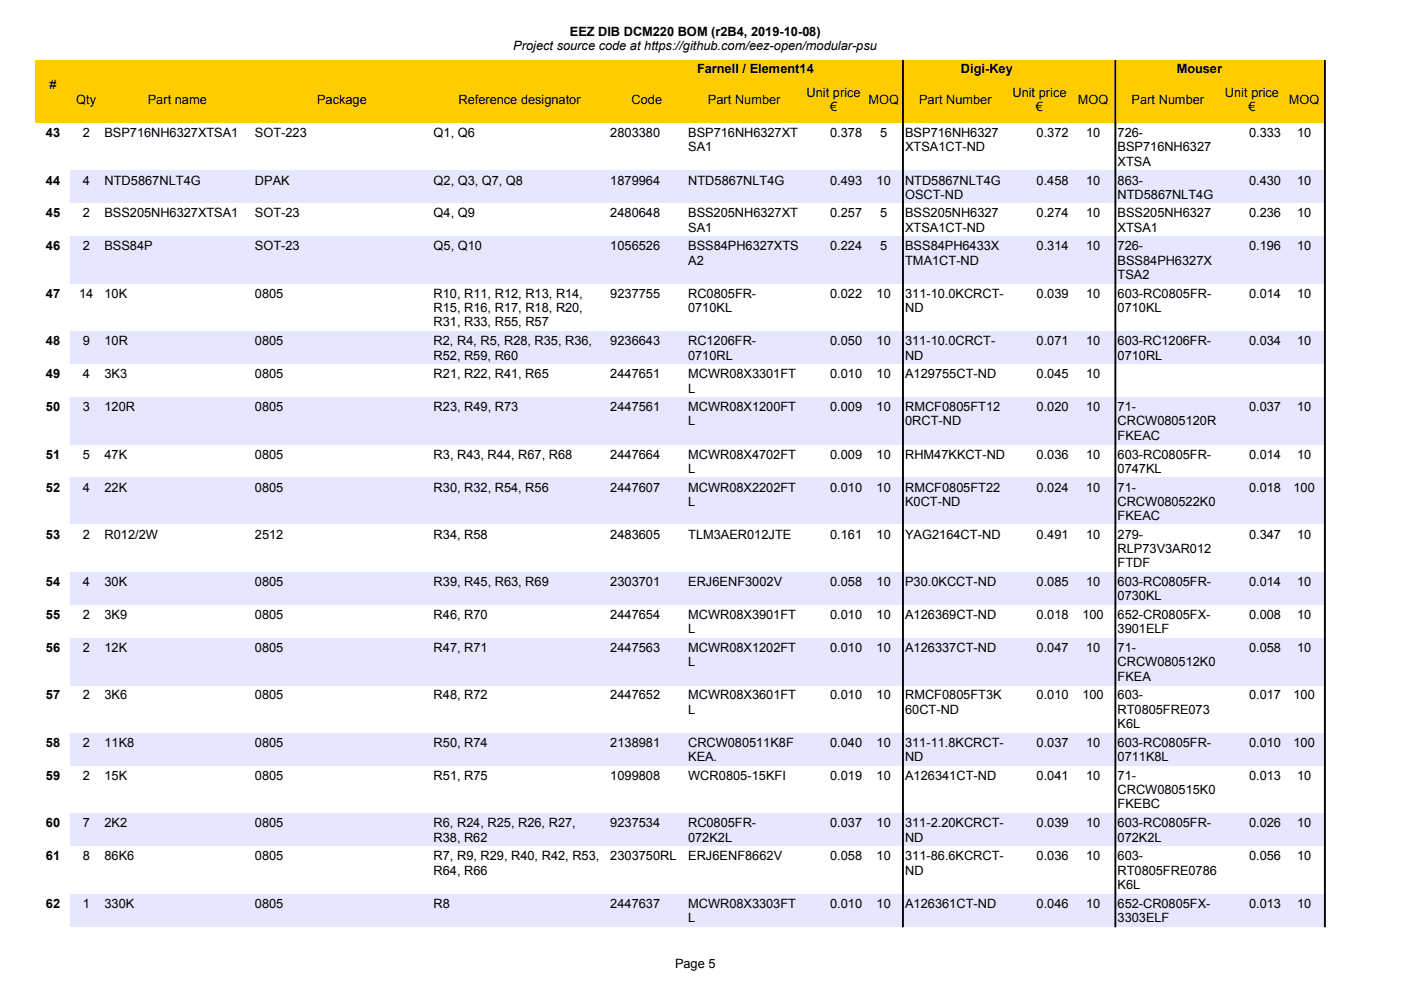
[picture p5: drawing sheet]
<svg xmlns="http://www.w3.org/2000/svg" width="297mm" height="210mm" viewBox="0 0 297 210" stroke-linecap="round" stroke-linejoin="round" font-family="sans-serif">
<defs><g id="words">
<g font-size="2.7">
<text x="108.8" y="10.6">Project source code at https://github.com/eez-open/modular-psu</text>
<text x="120.8" y="7.5">EEZ DIB DCM220 BOM (r2B4, 2019-10-08)</text>
<text x="147.8" y="15.4">Farnell / Element14</text>
<text x="203.7" y="15.4">Digi-Key</text>
<text x="249.5" y="15.4">Mouser</text>
<text x="10.5" y="18.9">#</text>
<text x="16.2" y="22">Qty</text>
<text x="31.3" y="22">Part name</text>
<text x="67.2" y="22">Package</text>
<text x="97.2" y="22">Reference designator</text>
<text x="133.9" y="22">Code</text>
<text x="150.1" y="22">Part Number</text>
<text x="171" y="20.5">Unit price</text>
<text x="176" y="23.5">€</text>
<text x="184.1" y="22">MOQ</text>
<text x="194.9" y="22">Part Number</text>
<text x="214.7" y="20.5">Unit price</text>
<text x="219.6" y="23.5">€</text>
<text x="228.5" y="22">MOQ</text>
<text x="239.9" y="22">Part Number</text>
<text x="259.7" y="20.5">Unit price</text>
<text x="264.7" y="23.5">€</text>
<text x="273.3" y="22">MOQ</text>
<text x="9.7" y="29">43</text>
<text x="17.5" y="29">2</text>
<text x="22.2" y="29">BSP716NH6327XTSA1</text>
<text x="54" y="29">SOT-223</text>
<text x="91.9" y="29">Q1, Q6</text>
<text x="129.4" y="29">2803380</text>
<text x="145.9" y="29">BSP716NH6327XT</text>
<text x="176" y="29">0.378</text>
<text x="186.6" y="29">5</text>
<text x="191.9" y="29">BSP716NH6327</text>
<text x="219.8" y="29">0.372</text>
<text x="230.3" y="29">10</text>
<text x="237" y="29">726-</text>
<text x="264.8" y="29">0.333</text>
<text x="275" y="29">10</text>
<text x="145.9" y="32.1">SA1</text>
<text x="191.9" y="32.1">XTSA1CT-ND</text>
<text x="237" y="32.1">BSP716NH6327</text>
<text x="237" y="35.1">XTSA</text>
<text x="9.7" y="39.1">44</text>
<text x="17.5" y="39.1">4</text>
<text x="22.2" y="39.1">NTD5867NLT4G</text>
<text x="54" y="39.1">DPAK</text>
<text x="91.9" y="39.1">Q2, Q3, Q7, Q8</text>
<text x="129.4" y="39.1">1879964</text>
<text x="145.9" y="39.1">NTD5867NLT4G</text>
<text x="176" y="39.1">0.493</text>
<text x="185.8" y="39.1">10</text>
<text x="191.9" y="39.1">NTD5867NLT4G</text>
<text x="219.8" y="39.1">0.458</text>
<text x="230.3" y="39.1">10</text>
<text x="237" y="39.1">863-</text>
<text x="264.8" y="39.1">0.430</text>
<text x="275" y="39.1">10</text>
<text x="9.7" y="46.1">45</text>
<text x="17.5" y="46.1">2</text>
<text x="22.2" y="46.1">BSS205NH6327XTSA1</text>
<text x="54" y="46.1">SOT-23</text>
<text x="91.9" y="46.1">Q4, Q9</text>
<text x="129.4" y="46.1">2480648</text>
<text x="145.9" y="46.1">BSS205NH6327XT</text>
<text x="176" y="46.1">0.257</text>
<text x="186.6" y="46.1">5</text>
<text x="191.9" y="42.2">OSCT-ND</text>
<text x="191.9" y="46.1">BSS205NH6327</text>
<text x="219.8" y="46.1">0.274</text>
<text x="230.3" y="46.1">10</text>
<text x="237" y="42.2">NTD5867NLT4G</text>
<text x="237" y="46.1">BSS205NH6327</text>
<text x="264.8" y="46.1">0.236</text>
<text x="275" y="46.1">10</text>
<text x="9.7" y="53.1">46</text>
<text x="17.5" y="53.1">2</text>
<text x="22.2" y="53.1">BSS84P</text>
<text x="54" y="53.1">SOT-23</text>
<text x="91.9" y="53.1">Q5, Q10</text>
<text x="129.4" y="53.1">1056526</text>
<text x="145.9" y="49.1">SA1</text>
<text x="145.9" y="53.1">BSS84PH6327XTS</text>
<text x="176" y="53.1">0.224</text>
<text x="186.6" y="53.1">5</text>
<text x="191.9" y="49.1">XTSA1CT-ND</text>
<text x="191.9" y="53.1">BSS84PH6433X</text>
<text x="219.8" y="53.1">0.314</text>
<text x="230.3" y="53.1">10</text>
<text x="237" y="49.1">XTSA1</text>
<text x="237" y="53.1">726-</text>
<text x="264.8" y="53.1">0.196</text>
<text x="275" y="53.1">10</text>
<text x="145.9" y="56.1">A2</text>
<text x="191.9" y="56.1">TMA1CT-ND</text>
<text x="237" y="56.1">BSS84PH6327X</text>
<text x="237" y="59.1">TSA2</text>
<text x="9.7" y="63.1">47</text>
<text x="16.8" y="63.1">14</text>
<text x="22.2" y="63.1">10K</text>
<text x="54" y="63.1">0805</text>
<text x="91.9" y="63.1">R10, R11, R12, R13, R14,</text>
<text x="129.4" y="63.1">9237755</text>
<text x="145.9" y="63.1">RC0805FR-</text>
<text x="176" y="63.1">0.022</text>
<text x="185.8" y="63.1">10</text>
<text x="191.9" y="63.1">311-10.0KCRCT-</text>
<text x="219.8" y="63.1">0.039</text>
<text x="230.3" y="63.1">10</text>
<text x="237" y="63.1">603-RC0805FR-</text>
<text x="264.8" y="63.1">0.014</text>
<text x="275" y="63.1">10</text>
<text x="91.9" y="66.2">R15, R16, R17, R18, R20,</text>
<text x="91.9" y="69.2">R31, R33, R55, R57</text>
<text x="145.9" y="66.2">0710KL</text>
<text x="191.9" y="66.2">ND</text>
<text x="237" y="66.2">0710KL</text>
<text x="9.7" y="73.2">48</text>
<text x="17.5" y="73.2">9</text>
<text x="22.2" y="73.2">10R</text>
<text x="54" y="73.2">0805</text>
<text x="91.9" y="73.2">R2, R4, R5, R28, R35, R36,</text>
<text x="91.9" y="76.2">R52, R59, R60</text>
<text x="129.4" y="73.2">9236643</text>
<text x="145.9" y="73.2">RC1206FR-</text>
<text x="145.9" y="76.2">0710RL</text>
<text x="176" y="73.2">0.050</text>
<text x="185.8" y="73.2">10</text>
<text x="191.9" y="73.2">311-10.0CRCT-</text>
<text x="191.9" y="76.2">ND</text>
<text x="219.8" y="73.2">0.071</text>
<text x="230.3" y="73.2">10</text>
<text x="237" y="73.2">603-RC1206FR-</text>
<text x="237" y="76.2">0710RL</text>
<text x="264.8" y="73.2">0.034</text>
<text x="275" y="73.2">10</text>
<text x="9.7" y="80.2">49</text>
<text x="17.5" y="80.2">4</text>
<text x="22.2" y="80.2">3K3</text>
<text x="54" y="80.2">0805</text>
<text x="91.9" y="80.2">R21, R22, R41, R65</text>
<text x="129.4" y="80.2">2447651</text>
<text x="145.9" y="80.2">MCWR08X3301FT</text>
<text x="145.9" y="83.2">L</text>
<text x="176" y="80.2">0.010</text>
<text x="185.8" y="80.2">10</text>
<text x="191.9" y="80.2">A129755CT-ND</text>
<text x="219.8" y="80.2">0.045</text>
<text x="230.3" y="80.2">10</text>
<text x="9.7" y="87.2">50</text>
<text x="17.5" y="87.2">3</text>
<text x="22.2" y="87.2">120R</text>
<text x="54" y="87.2">0805</text>
<text x="91.9" y="87.2">R23, R49, R73</text>
<text x="129.4" y="87.2">2447561</text>
<text x="145.9" y="87.2">MCWR08X1200FT</text>
<text x="176" y="87.2">0.009</text>
<text x="185.8" y="87.2">10</text>
<text x="191.9" y="87.2">RMCF0805FT12</text>
<text x="219.8" y="87.2">0.020</text>
<text x="230.3" y="87.2">10</text>
<text x="237" y="87.2">71-</text>
<text x="264.8" y="87.2">0.037</text>
<text x="275" y="87.2">10</text>
<text x="145.9" y="90.2">L</text>
<text x="191.9" y="90.2">0RCT-ND</text>
<text x="237" y="90.2">CRCW0805120R</text>
<text x="237" y="93.2">FKEAC</text>
<text x="9.7" y="97.2">51</text>
<text x="17.5" y="97.2">5</text>
<text x="22.2" y="97.2">47K</text>
<text x="54" y="97.2">0805</text>
<text x="91.9" y="97.2">R3, R43, R44, R67, R68</text>
<text x="129.4" y="97.2">2447664</text>
<text x="145.9" y="97.2">MCWR08X4702FT</text>
<text x="145.9" y="100.3">L</text>
<text x="176" y="97.2">0.009</text>
<text x="185.8" y="97.2">10</text>
<text x="191.9" y="97.2">RHM47KKCT-ND</text>
<text x="219.8" y="97.2">0.036</text>
<text x="230.3" y="97.2">10</text>
<text x="237" y="97.2">603-RC0805FR-</text>
<text x="237" y="100.3">0747KL</text>
<text x="264.8" y="97.2">0.014</text>
<text x="275" y="97.2">10</text>
<text x="9.7" y="104.2">52</text>
<text x="17.5" y="104.2">4</text>
<text x="22.2" y="104.2">22K</text>
<text x="54" y="104.2">0805</text>
<text x="91.9" y="104.2">R30, R32, R54, R56</text>
<text x="129.4" y="104.2">2447607</text>
<text x="145.9" y="104.2">MCWR08X2202FT</text>
<text x="145.9" y="107.2">L</text>
<text x="176" y="104.2">0.010</text>
<text x="185.8" y="104.2">10</text>
<text x="191.9" y="104.2">RMCF0805FT22</text>
<text x="191.9" y="107.2">K0CT-ND</text>
<text x="219.8" y="104.2">0.024</text>
<text x="230.3" y="104.2">10</text>
<text x="237" y="104.2">71-</text>
<text x="237" y="107.2">CRCW080522K0</text>
<text x="264.8" y="104.2">0.018</text>
<text x="274.2" y="104.2">100</text>
<text x="237" y="110.3">FKEAC</text>
<text x="9.7" y="114.2">53</text>
<text x="17.5" y="114.2">2</text>
<text x="22.2" y="114.2">R012/2W</text>
<text x="54" y="114.2">2512</text>
<text x="91.9" y="114.2">R34, R58</text>
<text x="129.4" y="114.2">2483605</text>
<text x="145.9" y="114.2">TLM3AER012JTE</text>
<text x="176" y="114.2">0.161</text>
<text x="185.8" y="114.2">10</text>
<text x="191.9" y="114.2">YAG2164CT-ND</text>
<text x="219.8" y="114.2">0.491</text>
<text x="230.3" y="114.2">10</text>
<text x="237" y="114.2">279-</text>
<text x="237" y="117.2">RLP73V3AR012</text>
<text x="264.8" y="114.2">0.347</text>
<text x="275" y="114.2">10</text>
<text x="9.7" y="124.3">54</text>
<text x="17.5" y="124.3">4</text>
<text x="22.2" y="124.3">30K</text>
<text x="54" y="124.3">0805</text>
<text x="91.9" y="124.3">R39, R45, R63, R69</text>
<text x="129.4" y="124.3">2303701</text>
<text x="145.9" y="124.3">ERJ6ENF3002V</text>
<text x="176" y="124.3">0.058</text>
<text x="185.8" y="124.3">10</text>
<text x="191.9" y="124.3">P30.0KCCT-ND</text>
<text x="219.8" y="124.3">0.085</text>
<text x="230.3" y="124.3">10</text>
<text x="237" y="120.3">FTDF</text>
<text x="237" y="124.3">603-RC0805FR-</text>
<text x="264.8" y="124.3">0.014</text>
<text x="275" y="124.3">10</text>
<text x="9.7" y="131.2">55</text>
<text x="17.5" y="131.2">2</text>
<text x="22.2" y="131.2">3K9</text>
<text x="54" y="131.2">0805</text>
<text x="91.9" y="131.2">R46, R70</text>
<text x="129.4" y="131.2">2447654</text>
<text x="145.9" y="131.2">MCWR08X3901FT</text>
<text x="176" y="131.2">0.010</text>
<text x="185.8" y="131.2">10</text>
<text x="191.9" y="131.2">A126369CT-ND</text>
<text x="219.8" y="131.2">0.018</text>
<text x="229.5" y="131.2">100</text>
<text x="237" y="127.3">0730KL</text>
<text x="237" y="131.2">652-CR0805FX-</text>
<text x="264.8" y="131.2">0.008</text>
<text x="275" y="131.2">10</text>
<text x="145.9" y="134.3">L</text>
<text x="237" y="134.3">3901ELF</text>
<text x="9.7" y="138.2">56</text>
<text x="17.5" y="138.2">2</text>
<text x="22.2" y="138.2">12K</text>
<text x="54" y="138.2">0805</text>
<text x="91.9" y="138.2">R47, R71</text>
<text x="129.4" y="138.2">2447563</text>
<text x="145.9" y="138.2">MCWR08X1202FT</text>
<text x="145.9" y="141.3">L</text>
<text x="176" y="138.2">0.010</text>
<text x="185.8" y="138.2">10</text>
<text x="191.9" y="138.2">A126337CT-ND</text>
<text x="219.8" y="138.2">0.047</text>
<text x="230.3" y="138.2">10</text>
<text x="237" y="138.2">71-</text>
<text x="237" y="141.3">CRCW080512K0</text>
<text x="264.8" y="138.2">0.058</text>
<text x="275" y="138.2">10</text>
<text x="9.7" y="148.3">57</text>
<text x="17.5" y="148.3">2</text>
<text x="22.2" y="148.3">3K6</text>
<text x="54" y="148.3">0805</text>
<text x="91.9" y="148.3">R48, R72</text>
<text x="129.4" y="148.3">2447652</text>
<text x="145.9" y="148.3">MCWR08X3601FT</text>
<text x="176" y="148.3">0.010</text>
<text x="185.8" y="148.3">10</text>
<text x="191.9" y="148.3">RMCF0805FT3K</text>
<text x="219.8" y="148.3">0.010</text>
<text x="229.5" y="148.3">100</text>
<text x="237" y="144.3">FKEA</text>
<text x="237" y="148.3">603-</text>
<text x="264.8" y="148.3">0.017</text>
<text x="274.2" y="148.3">100</text>
<text x="145.9" y="151.3">L</text>
<text x="191.9" y="151.3">60CT-ND</text>
<text x="237" y="151.3">RT0805FRE073</text>
<text x="237" y="154.4">K6L</text>
<text x="9.7" y="158.4">58</text>
<text x="17.5" y="158.4">2</text>
<text x="22.2" y="158.4">11K8</text>
<text x="54" y="158.4">0805</text>
<text x="91.9" y="158.4">R50, R74</text>
<text x="129.4" y="158.4">2138981</text>
<text x="145.9" y="158.4">CRCW080511K8F</text>
<text x="145.9" y="161.4">KEA.</text>
<text x="176" y="158.4">0.040</text>
<text x="185.8" y="158.4">10</text>
<text x="191.9" y="158.4">311-11.8KCRCT-</text>
<text x="191.9" y="161.4">ND</text>
<text x="219.8" y="158.4">0.037</text>
<text x="230.3" y="158.4">10</text>
<text x="237" y="158.4">603-RC0805FR-</text>
<text x="237" y="161.4">0711K8L</text>
<text x="264.8" y="158.4">0.010</text>
<text x="274.2" y="158.4">100</text>
<text x="9.7" y="165.3">59</text>
<text x="17.5" y="165.3">2</text>
<text x="22.2" y="165.3">15K</text>
<text x="54" y="165.3">0805</text>
<text x="91.9" y="165.3">R51, R75</text>
<text x="129.4" y="165.3">1099808</text>
<text x="145.9" y="165.3">WCR0805-15KFI</text>
<text x="176" y="165.3">0.019</text>
<text x="185.8" y="165.3">10</text>
<text x="191.9" y="165.3">A126341CT-ND</text>
<text x="219.8" y="165.3">0.041</text>
<text x="230.3" y="165.3">10</text>
<text x="237" y="165.3">71-</text>
<text x="264.8" y="165.3">0.013</text>
<text x="275" y="165.3">10</text>
<text x="237" y="168.4">CRCW080515K0</text>
<text x="237" y="171.4">FKEBC</text>
<text x="9.7" y="175.4">60</text>
<text x="17.5" y="175.4">7</text>
<text x="22.2" y="175.4">2K2</text>
<text x="54" y="175.4">0805</text>
<text x="91.9" y="175.4">R6, R24, R25, R26, R27,</text>
<text x="91.9" y="178.5">R38, R62</text>
<text x="129.4" y="175.4">9237534</text>
<text x="145.9" y="175.4">RC0805FR-</text>
<text x="145.9" y="178.5">072K2L</text>
<text x="176" y="175.4">0.037</text>
<text x="185.8" y="175.4">10</text>
<text x="191.9" y="175.4">311-2.20KCRCT-</text>
<text x="191.9" y="178.5">ND</text>
<text x="219.8" y="175.4">0.039</text>
<text x="230.3" y="175.4">10</text>
<text x="237" y="175.4">603-RC0805FR-</text>
<text x="237" y="178.5">072K2L</text>
<text x="264.8" y="175.4">0.026</text>
<text x="275" y="175.4">10</text>
<text x="9.7" y="182.4">61</text>
<text x="17.5" y="182.4">8</text>
<text x="22.2" y="182.4">86K6</text>
<text x="54" y="182.4">0805</text>
<text x="91.9" y="182.4">R7, R9, R29, R40, R42, R53,</text>
<text x="91.9" y="185.4">R64, R66</text>
<text x="129.4" y="182.4">2303750RL</text>
<text x="145.9" y="182.4">ERJ6ENF8662V</text>
<text x="176" y="182.4">0.058</text>
<text x="185.8" y="182.4">10</text>
<text x="191.9" y="182.4">311-86.6KCRCT-</text>
<text x="191.9" y="185.4">ND</text>
<text x="219.8" y="182.4">0.036</text>
<text x="230.3" y="182.4">10</text>
<text x="237" y="182.4">603-</text>
<text x="237" y="185.4">RT0805FRE0786</text>
<text x="264.8" y="182.4">0.056</text>
<text x="275" y="182.4">10</text>
<text x="237" y="188.5">K6L</text>
<text x="9.7" y="192.5">62</text>
<text x="17.5" y="192.5">1</text>
<text x="22.2" y="192.5">330K</text>
<text x="54" y="192.5">0805</text>
<text x="91.9" y="192.5">R8</text>
<text x="129.4" y="192.5">2447637</text>
<text x="145.9" y="192.5">MCWR08X3303FT</text>
<text x="145.9" y="195.5">L</text>
<text x="176" y="192.5">0.010</text>
<text x="185.8" y="192.5">10</text>
<text x="191.9" y="192.5">A126361CT-ND</text>
<text x="219.8" y="192.5">0.046</text>
<text x="230.3" y="192.5">10</text>
<text x="237" y="192.5">652-CR0805FX-</text>
<text x="237" y="195.5">3303ELF</text>
<text x="264.8" y="192.5">0.013</text>
<text x="275" y="192.5">10</text>
<text x="143.1" y="205.3">Page 5</text>
</g>
</g></defs>
<path d="M7.6 12.8h273.3v13.2h-273.3z" fill-rule="evenodd" fill="#fc0"/>
<g fill="#000" stroke="#000" stroke-width=".21">
<path d="M191.3 12.8h.2v13.3h-.2z" fill-rule="evenodd"/>
<path d="M236.4 12.8h.2v13.3h-.2z" fill-rule="evenodd"/>
<path d="M280.8 12.8h.2v13.3h-.2z" fill-rule="evenodd"/>
</g>
<g fill="#e6e6ff">
<path d="M14.9 36.2h266v6.9h-266z" fill-rule="evenodd"/>
<path d="M14.9 50.1h266v10h-266z" fill-rule="evenodd"/>
<path d="M14.9 70.2h266v7h-266z" fill-rule="evenodd"/>
<path d="M14.9 84.2h266v10.1h-266z" fill-rule="evenodd"/>
<path d="M14.9 101.2h266v10h-266z" fill-rule="evenodd"/>
<path d="M14.9 121.3h266v7h-266z" fill-rule="evenodd"/>
<path d="M14.9 135.3h266v10h-266z" fill-rule="evenodd"/>
<path d="M14.9 155.4h266v6.9h-266z" fill-rule="evenodd"/>
<path d="M14.9 172.5h266v6.9h-266z" fill-rule="evenodd"/>
<path d="M14.9 189.5h266v7h-266z" fill-rule="evenodd"/>
</g>
<g fill="#000" stroke="#000" stroke-width=".21">
<path d="M191.3 26.1h.2v170.4h-.2z" fill-rule="evenodd"/>
<path d="M236.4 26.1h.2v170.4h-.2z" fill-rule="evenodd"/>
<path d="M280.8 26.1h.2v170.4h-.2z" fill-rule="evenodd"/>
</g>
<use href="#words"/>
</svg>
